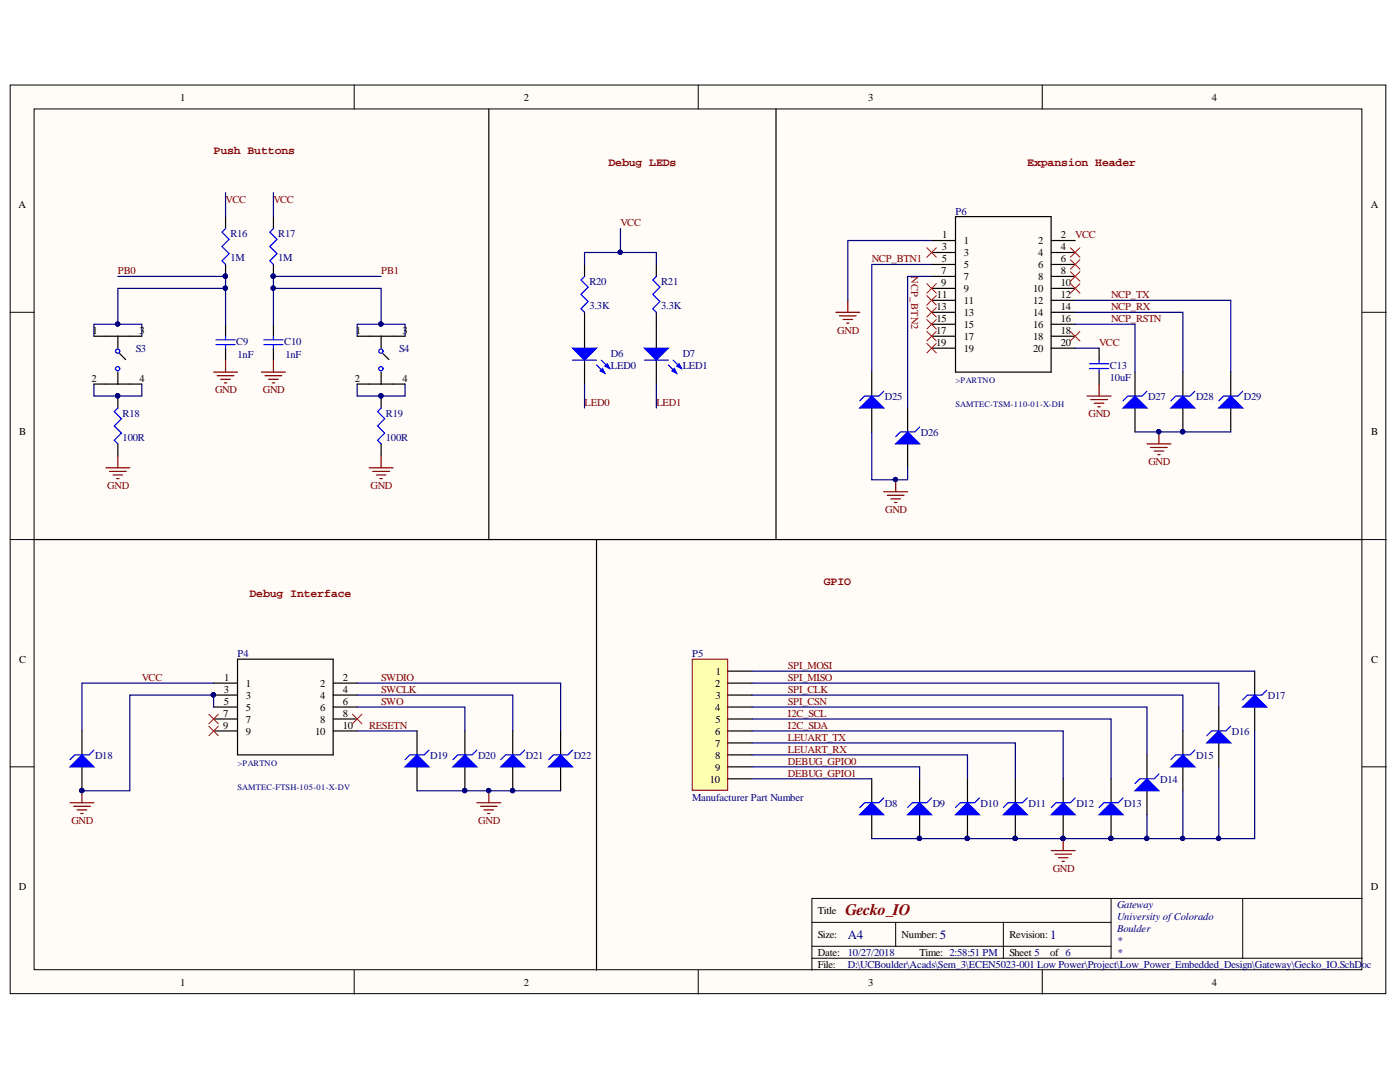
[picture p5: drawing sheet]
<svg xmlns="http://www.w3.org/2000/svg" width="279mm" height="216mm" viewBox="0 0 279 216" stroke-linecap="round" stroke-linejoin="round" font-family="sans-serif">
<defs><g id="words">
<text font-size="3.2" fill="#800000" x="168.7" y="182.5">Gecko_IO</text>
<g font-size="2.6" fill="#000080">
<text x="169.2" y="187.3">A4</text>
<text x="187.6" y="187.3">5</text>
<text x="209.6" y="187.3">1</text>
</g>
<g font-size="2.3" fill="#800000">
<text x="42.6" y="30.8">Push Buttons</text>
<text x="121.4" y="33.2">Debug LEDs</text>
<text x="205" y="33.2">Expansion Header</text>
<text x="49.8" y="119.1">Debug Interface</text>
<text x="164.4" y="116.7">GPIO</text>
</g>
<g font-size="2.1">
<text x="36" y="20.1">1</text>
<text x="104.6" y="20.1">2</text>
<text x="173.3" y="20.1">3</text>
<text x="241.9" y="20.1">4</text>
<text x="3.7" y="41.5">A</text>
<text x="273.6" y="41.5">A</text>
<text x="188" y="47.6">1</text>
<text x="211.7" y="47.6">2</text>
<text x="187.9" y="52.3">5</text>
<text x="187.9" y="50">3</text>
<text x="192.4" y="53.5">5</text>
<text x="192.4" y="51.2">3</text>
<text x="192.4" y="48.8">1</text>
<text x="207.2" y="53.5">6</text>
<text x="207.2" y="51.2">4</text>
<text x="207.2" y="48.8">2</text>
<text x="211.7" y="52.3">6</text>
<text x="211.7" y="50">4</text>
<text x="187" y="59.5">11</text>
<text x="187.8" y="57.1">9</text>
<text x="187.8" y="54.7">7</text>
<text x="192.4" y="58.3">9</text>
<text x="192.4" y="55.9">7</text>
<text x="206.2" y="58.3">10</text>
<text x="207.2" y="55.9">8</text>
<text x="211.7" y="59.5">12</text>
<text x="211.7" y="57.1">10</text>
<text x="211.7" y="54.7">8</text>
<text x="186.9" y="64.3">15</text>
<text x="186.9" y="61.9">13</text>
<text x="192.4" y="65.5">15</text>
<text x="192.4" y="63.1">13</text>
<text x="192.4" y="60.7">11</text>
<text x="206.2" y="65.5">16</text>
<text x="206.2" y="63.1">14</text>
<text x="206.2" y="60.7">12</text>
<text x="211.7" y="64.3">16</text>
<text x="211.7" y="61.9">14</text>
<text x="18.5" y="66.7">1</text>
<text x="27.8" y="66.7">3</text>
<text x="71" y="66.7">1</text>
<text x="80.4" y="66.7">3</text>
<text x="186.8" y="69.1">19</text>
<text x="186.8" y="66.7">17</text>
<text x="192.4" y="70.3">19</text>
<text x="192.4" y="67.9">17</text>
<text x="206.2" y="70.3">20</text>
<text x="206.2" y="67.9">18</text>
<text x="211.7" y="69.1">20</text>
<text x="211.7" y="66.7">18</text>
<text x="18.3" y="76.2">2</text>
<text x="27.8" y="76.2">4</text>
<text x="70.8" y="76.2">2</text>
<text x="80.4" y="76.2">4</text>
<text x="3.8" y="86.9">B</text>
<text x="273.7" y="86.9">B</text>
<text x="3.8" y="132.2">C</text>
<text x="44.7" y="135.9">1</text>
<text x="49.1" y="137.1">1</text>
<text x="63.9" y="137.1">2</text>
<text x="68.4" y="135.9">2</text>
<text x="142.7" y="137.1">2</text>
<text x="142.9" y="134.7">1</text>
<text x="273.7" y="132.2">C</text>
<text x="44.6" y="143">7</text>
<text x="44.7" y="140.7">5</text>
<text x="44.7" y="138.3">3</text>
<text x="49.1" y="141.9">5</text>
<text x="49.1" y="139.5">3</text>
<text x="63.9" y="141.9">6</text>
<text x="63.9" y="139.5">4</text>
<text x="68.4" y="143">8</text>
<text x="68.4" y="140.7">6</text>
<text x="68.4" y="138.3">4</text>
<text x="142.7" y="141.9">4</text>
<text x="142.8" y="139.5">3</text>
<text x="44.6" y="145.4">9</text>
<text x="49.1" y="146.6">9</text>
<text x="49.1" y="144.2">7</text>
<text x="62.9" y="146.6">10</text>
<text x="63.9" y="144.2">8</text>
<text x="68.4" y="145.4">10</text>
<text x="142.7" y="146.6">6</text>
<text x="142.7" y="149">7</text>
<text x="142.8" y="144.2">5</text>
<text x="142.7" y="151.4">8</text>
<text x="142.7" y="153.8">9</text>
<text x="141.7" y="156.2">10</text>
<text x="3.7" y="177.6">D</text>
<text x="273.6" y="177.6">D</text>
<text x="163.2" y="182.4">Title</text>
<text x="163.2" y="187.2">Size:</text>
<text x="163.2" y="190.8">Date:</text>
<text x="179.9" y="187.2">Number:</text>
<text x="183.5" y="190.8">Time: 2:58:51 PM</text>
<text x="201.4" y="187.2">Revision:</text>
<text x="201.4" y="190.8">Sheet 5</text>
<text x="209.6" y="190.8">of 6</text>
<text x="36" y="196.7">1</text>
<text x="104.6" y="196.7">2</text>
<text x="163.2" y="193.2">File:</text>
<text x="173.3" y="196.7">3</text>
<text x="241.9" y="196.7">4</text>
</g>
<g font-size="2.1" fill="#800000">
<text x="45" y="40.4">VCC</text>
<text x="54.6" y="40.4">VCC</text>
<text x="123.8" y="45.2">VCC</text>
<text x="214.6" y="47.6">VCC</text>
<text x="174" y="52.3">NCP_BTN1</text>
<text x="23.5" y="54.7">PB0</text>
<text x="76.1" y="54.7">PB1</text>
<text x="181.8" y="55.2" transform="rotate(90 181.8 55.2)">NCP_BTN2</text>
<text x="221.7" y="59.5">NCP_TX</text>
<text x="221.7" y="64.3">NCP_RSTN</text>
<text x="221.7" y="61.9">NCP_RX</text>
<text x="167.1" y="66.6">GND</text>
<text x="219.3" y="69.1">VCC</text>
<text x="42.9" y="78.5">GND</text>
<text x="52.5" y="78.5">GND</text>
<text x="116.7" y="81">LED0</text>
<text x="131" y="81">LED1</text>
<text x="217.2" y="83.3">GND</text>
<text x="229.2" y="92.8">GND</text>
<text x="21.4" y="97.6">GND</text>
<text x="74" y="97.6">GND</text>
<text x="176.6" y="102.4">GND</text>
<text x="28.3" y="135.9">VCC</text>
<text x="76.1" y="135.9">SWDIO</text>
<text x="157.3" y="133.5">SPI_MOSI</text>
<text x="157.3" y="135.9">SPI_MISO</text>
<text x="76.1" y="138.3">SWCLK</text>
<text x="76.1" y="140.7">SWO</text>
<text x="157.3" y="138.3">SPI_CLK</text>
<text x="157.3" y="140.7">SPI_CSN</text>
<text x="157.3" y="143">I2C_SCL</text>
<text x="73.7" y="145.4">RESETN</text>
<text x="157.3" y="145.4">I2C_SDA</text>
<text x="157.3" y="147.8">LEUART_TX</text>
<text x="157.3" y="150.2">LEUART_RX</text>
<text x="157.3" y="152.6">DEBUG_GPIO0</text>
<text x="157.3" y="155">DEBUG_GPIO1</text>
<text x="14.3" y="164.4">GND</text>
<text x="95.5" y="164.4">GND</text>
<text x="210.1" y="174">GND</text>
</g>
<g font-size="2.1" fill="#000080">
<text x="46" y="47.3">R16</text>
<text x="55.5" y="47.3">R17</text>
<text x="190.7" y="42.8">P6</text>
<text x="46" y="52.1">1M</text>
<text x="55.5" y="52.1">1M</text>
<text x="117.6" y="56.9">R20</text>
<text x="131.9" y="56.9">R21</text>
<text x="117.6" y="61.7">3.3K</text>
<text x="131.9" y="61.7">3.3K</text>
<text x="27.1" y="70.3">S3</text>
<text x="47.2" y="68.8">C9</text>
<text x="47.4" y="71.4">1nF</text>
<text x="56.7" y="68.8">C10</text>
<text x="57" y="71.4">1nF</text>
<text x="79.6" y="70.3">S4</text>
<text x="121.9" y="71.2">D6</text>
<text x="136.2" y="71.2">D7</text>
<text x="121.9" y="73.6">LED0</text>
<text x="136.2" y="73.6">LED1</text>
<text x="221.5" y="76">10uF</text>
<text x="221.5" y="73.6">C13</text>
<text x="24.5" y="83.1">R18</text>
<text x="77" y="83.1">R19</text>
<text x="176.6" y="79.8">D25</text>
<text x="229.1" y="79.8">D27</text>
<text x="238.7" y="79.8">D28</text>
<text x="248.2" y="79.8">D29</text>
<text x="24.5" y="87.9">100R</text>
<text x="77" y="87.9">100R</text>
<text x="183.8" y="87">D26</text>
<text x="47.4" y="131.1">P4</text>
<text x="138.2" y="131.1">P5</text>
<text x="253" y="139.5">D17</text>
<text x="245.9" y="146.6">D16</text>
<text x="19" y="151.4">D18</text>
<text x="85.9" y="151.4">D19</text>
<text x="95.4" y="151.4">D20</text>
<text x="105" y="151.4">D21</text>
<text x="114.5" y="151.4">D22</text>
<text x="238.7" y="151.4">D15</text>
<text x="138.2" y="159.8">Manufacturer Part Number</text>
<text x="176.6" y="160.9">D8</text>
<text x="186.2" y="160.9">D9</text>
<text x="195.7" y="160.9">D10</text>
<text x="205.3" y="160.9">D11</text>
<text x="214.8" y="160.9">D12</text>
<text x="224.4" y="160.9">D13</text>
<text x="231.5" y="156.2">D14</text>
<text x="222.9" y="181.2">Gateway</text>
<text x="222.9" y="183.6">University ofColorado</text>
<text x="169.2" y="190.8">10/27/2018</text>
<text x="222.9" y="186">Boulder</text>
<text x="222.9" y="188.4">*</text>
<text x="222.9" y="190.8">*</text>
<text x="169.2" y="193.2">D:\UCBoulder\Acads\Sem_3\ECEN5023-001 Low Power\Project\Low_Power_Embedded_Design\Gateway\Gecko_IO.SchDoc</text>
</g>
<g font-size="1.7" fill="#000080">
<text x="190.7" y="76.5">&gt;PARTNO</text>
<text x="190.7" y="81.3">SAMTEC-TSM-110-01-X-DH</text>
<text x="47.4" y="152.8">&gt;PARTNO</text>
<text x="47.4" y="157.6">SAMTEC-FTSH-105-01-X-DV</text>
</g>
</g></defs>
<g fill="#fffcf8" stroke="#000" stroke-width=".2">
<path d="M2 17h274.6v181.3h-274.6z"/>
<path d="M6.8 21.7h265v171.8h-265z"/>
</g>
<g fill="none" stroke="#000" stroke-width=".2">
<path d="M70.7 17v4.7M139.3 17v4.7M208 17v4.7M2 62.3h4.8M271.9 62.3h4.8M2 107.7h4.8M271.9 107.7h4.8M2 153h4.8M271.9 153h4.8M221.7 179.3v11.9M248 179.3h-86v14.3M271.9 179.3h-23.9v11.9"/>
<path d="M70.7 193.6v4.8M139.3 193.6v4.8M162 184h59.7M162 191.2h109.9M162 188.8h59.7M178.8 184v4.8M200.2 184v7.2M208 193.6v4.8"/>
</g>
<path d="M138.2 131.5h7v26.2h-7z" fill="#ffffb0" stroke="#800000" stroke-width=".2"/>
<g fill="none" stroke="#000" stroke-width=".24">
<path d="M45 43.2v2.4M45 52.8v2.4M54.6 43.2v2.4M54.6 52.8v2.4M23.5 79v2.4M45 64.7v2.4M45 69.5v2.4M54.6 64.7v2.4M54.6 69.5v2.4M76.1 79v2.4M116.7 64.7v4.8M116.7 71.9v4.7"/>
<path d="M23.5 88.6v2.4M76.1 88.6v2.4M145.3 133.9h4.8M145.3 136.3h4.8M145.3 138.7h4.8M145.3 141.1h4.8M145.3 143.5h4.8M145.3 145.9h4.8M145.3 148.2h4.8M145.3 150.6h4.8M145.3 153h4.8M145.3 155.4h4.8"/>
</g>
<g fill="#000080" stroke="#000080" stroke-width=".2">
<circle cx="23.5" cy="79" r=".43"/>
<circle cx="76" cy="79" r=".43"/>
<circle cx="45" cy="55.1" r=".43"/>
<circle cx="54.5" cy="55.1" r=".43"/>
</g>
<path d="M45 45.6l-.7 .7 1.4 1.5-1.4 1.4 1.4 1.4-1.4 1.5 .7 .7M54.6 45.6l-.7 .7 1.4 1.5-1.4 1.4 1.4 1.4-1.4 1.5 .7 .7M43.1 67.8h3.8M43.1 68.8h3.8M45 67.1v.7M45 68.8v.7M52.7 67.8h3.8M52.7 68.8h3.8M54.6 67.1v.7M54.6 68.8v.7M23.5 81.4l-.7 .7 1.4 1.5-1.4 1.4 1.4 1.4-1.4 1.5 .7 .7M76.1 81.4l-.8 .7 1.5 1.5-1.5 1.4 1.5 1.4-1.5 1.5 .8 .7" fill="none" stroke="#00f" stroke-width=".24"/>
<g fill="none" stroke="#800000" stroke-width=".24">
<path d="M42.6 74.3h4.8M43.3 75h3.4M44.1 75.7h1.9M44.8 76.4h.5M45 71.9v2.4M52.2 74.3h4.8M52.9 75h3.3M53.6 75.7h1.9M54.3 76.4h.5M54.6 71.9v2.4M21.1 93.3h4.8M21.8 94.1h3.4"/>
<path d="M22.6 94.8h1.9M23.3 95.5h.5M23.5 91v2.3M73.7 93.3h4.7M74.4 94.1h3.3M75.1 94.8h1.9M75.8 95.5h.5M76.1 91v2.3"/>
</g>
<path d="M114.3 69.5h4.7l-2.3 2.4z" fill="#00f"/>
<path d="M114.3 69.5h4.7l-2.3 2.4zM119 72.8l1.7 1.7M120 71.9l1.7 1.6" fill="none" stroke="#00f" stroke-width=".24"/>
<path d="M119.8 74l.4-.5 .5 1z" fill="#00f"/>
<path d="M119.8 74l.4-.5 .5 1z" fill="none" stroke="#00f" stroke-width=".24"/>
<path d="M120.7 73.1l.5-.5 .5 .9z" fill="#00f"/>
<path d="M114.3 71.9h4.7M120.7 73.1l.5-.5 .5 .9z" fill="none" stroke="#00f" stroke-width=".24"/>
<path d="M131 64.7v4.8M131 71.9v4.7" fill="none" stroke="#000" stroke-width=".24"/>
<path d="M128.6 69.5h4.8l-2.4 2.4z" fill="#00f"/>
<path d="M128.6 69.5h4.8l-2.4 2.4zM133.4 72.8l1.6 1.7M134.3 71.9l1.7 1.6" fill="none" stroke="#00f" stroke-width=".24"/>
<path d="M134.1 74l.5-.5 .4 1z" fill="#00f"/>
<path d="M134.1 74l.5-.5 .4 1z" fill="none" stroke="#00f" stroke-width=".24"/>
<path d="M135 73.1l.5-.5 .5 .9z" fill="#00f"/>
<path d="M116.7 55.2l-.8 .7 1.5 1.4-1.5 1.4 1.5 1.5-1.5 1.4 .8 .7M131 55.2l-.7 .7 1.4 1.4-1.4 1.4 1.4 1.5-1.4 1.4 .7 .7M128.6 71.9h4.8M135 73.1l.5-.5 .5 .9z" fill="none" stroke="#00f" stroke-width=".24"/>
<g fill="none" stroke="#000" stroke-width=".24">
<path d="M97.6 21.7v86h-90.8M116.7 52.8v2.4M131 52.8v2.4M185.9 59.9h4.8M185.9 57.5h4.8M185.9 55.2h4.8M185.9 52.8h4.8M185.9 50.4h4.8M185.9 48h4.8M190.7 43.2h19.1v31.1h-19.1zM209.8 59.9h4.8M209.8 57.5h4.8"/>
<path d="M209.8 55.2h4.8M209.8 52.8h4.8M209.8 50.4h4.8M209.8 48h4.8M116.7 62.3v2.4M131 62.3v2.4M185.9 69.5h4.8M185.9 67.1h4.8M185.9 64.7h4.8M185.9 62.3h4.8M209.8 69.5h4.8M209.8 67.1h4.8"/>
<path d="M209.8 64.7h4.8M209.8 62.3h4.8M102.3 107.7h169.6M119 107.7v85.9M183.5 155.4v4.8M183.5 162.6v4.7"/>
</g>
<path d="M169.2 59.9v2.4M166.8 62.3h4.8M167.5 63h3.4M168.2 63.7h2M169 64.5h.4" fill="none" stroke="#800000" stroke-width=".24"/>
<circle cx="183.5" cy="167.3" r=".43" fill="#000080" stroke="#000080" stroke-width=".2"/>
<path d="M181.1 162.6l2.4-2.4 2.4 2.4z" fill="#00f"/>
<path d="M185.9 159.2l-.9 1h-2.9l-1 .9M181.1 162.6l2.4-2.4 2.4 2.4z" fill="none" stroke="#00f" stroke-width=".24"/>
<g fill="#000080" stroke="#000080" stroke-width=".2">
<circle cx="183.5" cy="167.3" r=".43"/>
<circle cx="193" cy="167.3" r=".43"/>
</g>
<path d="M193.1 155.4v4.8M193.1 162.6v4.7" fill="none" stroke="#000" stroke-width=".24"/>
<path d="M190.7 162.6l2.4-2.4 2.4 2.4z" fill="#00f"/>
<path d="M195.5 159.2l-1 1h-2.9l-.9 .9M190.7 162.6l2.4-2.4 2.4 2.4z" fill="none" stroke="#00f" stroke-width=".24"/>
<g fill="#000080" stroke="#000080" stroke-width=".2">
<circle cx="193" cy="167.3" r=".43"/>
<circle cx="202.6" cy="167.3" r=".43"/>
</g>
<path d="M202.6 155.4v4.8M202.6 162.6v4.7" fill="none" stroke="#000" stroke-width=".24"/>
<path d="M200.2 162.6l2.4-2.4 2.4 2.4z" fill="#00f"/>
<path d="M205 159.2l-.9 1h-2.9l-1 .9M200.2 162.6l2.4-2.4 2.4 2.4z" fill="none" stroke="#00f" stroke-width=".24"/>
<g fill="#000080" stroke="#000080" stroke-width=".2">
<circle cx="202.6" cy="167.3" r=".43"/>
<circle cx="212.1" cy="167.3" r=".43"/>
</g>
<path d="M212.2 155.4v4.8M212.2 162.6v4.7" fill="none" stroke="#000" stroke-width=".24"/>
<path d="M209.8 162.6l2.4-2.4 2.4 2.4z" fill="#00f"/>
<path d="M214.6 159.2l-1 1h-2.8l-1 .9M209.8 162.6l2.4-2.4 2.4 2.4z" fill="none" stroke="#00f" stroke-width=".24"/>
<g fill="#000080" stroke="#000080" stroke-width=".2">
<circle cx="212.1" cy="167.3" r=".43"/>
<circle cx="221.7" cy="167.3" r=".43"/>
</g>
<path d="M221.7 155.4v4.8M221.7 162.6v4.7" fill="none" stroke="#000" stroke-width=".24"/>
<path d="M219.3 162.6l2.4-2.4 2.4 2.4z" fill="#00f"/>
<path d="M224.1 159.2l-.9 1h-2.9l-1 .9M219.3 162.6l2.4-2.4 2.4 2.4z" fill="none" stroke="#00f" stroke-width=".24"/>
<circle cx="221.7" cy="167.3" r=".43" fill="#000080" stroke="#000080" stroke-width=".2"/>
<path d="M228.9 150.6v4.8M228.9 157.8v4.8" fill="none" stroke="#000" stroke-width=".24"/>
<path d="M226.5 157.8l2.4-2.4 2.4 2.4z" fill="#00f"/>
<path d="M226.5 157.8l2.4-2.4 2.4 2.4zM231.3 154.4l-1 1h-2.8l-1 1" fill="none" stroke="#00f" stroke-width=".24"/>
<path d="M236.1 145.9v4.7M236.1 153v4.8" fill="none" stroke="#000" stroke-width=".24"/>
<path d="M233.7 153l2.4-2.4 2.4 2.4z" fill="#00f"/>
<path d="M233.7 153l2.4-2.4 2.4 2.4zM238.5 149.7l-1 .9h-2.9l-.9 1" fill="none" stroke="#00f" stroke-width=".24"/>
<path d="M243.2 141.1v4.8M243.2 148.2v4.8" fill="none" stroke="#000" stroke-width=".24"/>
<path d="M240.8 148.2l2.4-2.3 2.4 2.3z" fill="#00f"/>
<path d="M240.8 148.2l2.4-2.3 2.4 2.3zM245.6 144.9l-.9 1h-2.9l-1 .9" fill="none" stroke="#00f" stroke-width=".24"/>
<path d="M250.4 133.9v4.8M250.4 141.1v4.8" fill="none" stroke="#000" stroke-width=".24"/>
<path d="M248 141.1l2.4-2.4 2.4 2.4z" fill="#00f"/>
<path d="M252.8 137.7l-1 1h-2.8l-1 .9M248 141.1l2.4-2.4 2.4 2.4z" fill="none" stroke="#00f" stroke-width=".24"/>
<path d="M174 155.4v4.8M174 162.6v4.7" fill="none" stroke="#000" stroke-width=".24"/>
<path d="M171.6 162.6l2.4-2.4 2.4 2.4z" fill="#00f"/>
<path d="M176.4 159.2l-1 1h-2.9l-.9 .9M171.6 162.6l2.4-2.4 2.4 2.4z" fill="none" stroke="#00f" stroke-width=".24"/>
<g fill="none" stroke="#f00" stroke-width=".2">
<path d="M185 49.4l1.9 1.9M185 56.6l1.9 1.9M185 59l1.9 1.9M186.9 49.4l-1.9 1.9M186.9 56.6l-1.9 1.9M186.9 59l-1.9 1.9M213.6 56.6l1.9 1.9M213.6 54.2l1.9 1.9M213.6 51.8l1.9 1.9M213.6 49.4l1.9 1.9M215.5 56.6l-1.9 1.9M215.5 54.2l-1.9 1.9"/>
<path d="M215.5 51.8l-1.9 1.9M215.5 49.4l-1.9 1.9M185 61.4l1.9 1.9M185 63.7l1.9 2M185 66.1l1.9 1.9M185 68.5l1.9 1.9M186.9 61.4l-1.9 1.9M186.9 63.7l-1.9 2M186.9 66.1l-1.9 1.9M186.9 68.5l-1.9 1.9"/>
</g>
<path d="M154.9 21.7v86M226.5 74.3v4.7M226.5 81.4v4.8" fill="none" stroke="#000" stroke-width=".24"/>
<path d="M224.1 81.4l2.4-2.4 2.4 2.4z" fill="#00f"/>
<path d="M228.9 78.1l-1 .9h-2.8l-1 1M224.1 81.4l2.4-2.4 2.4 2.4z" fill="none" stroke="#00f" stroke-width=".24"/>
<path d="M236.1 74.3v4.7M236.1 81.4v4.8" fill="none" stroke="#000" stroke-width=".24"/>
<circle cx="236" cy="86.1" r=".43" fill="#000080" stroke="#000080" stroke-width=".2"/>
<path d="M233.7 81.4l2.4-2.4 2.4 2.4z" fill="#00f"/>
<path d="M238.5 78.1l-1 .9h-2.9l-.9 1M233.7 81.4l2.4-2.4 2.4 2.4z" fill="none" stroke="#00f" stroke-width=".24"/>
<circle cx="236" cy="86.1" r=".43" fill="#000080" stroke="#000080" stroke-width=".2"/>
<path d="M245.6 74.3v4.7M245.6 81.4v4.8" fill="none" stroke="#000" stroke-width=".24"/>
<path d="M243.2 81.4l2.4-2.4 2.4 2.4z" fill="#00f"/>
<path d="M248 78.1l-.9 .9h-2.9l-1 1M243.2 81.4l2.4-2.4 2.4 2.4z" fill="none" stroke="#00f" stroke-width=".24"/>
<path d="M228.9 88.6h4.8M229.6 89.3h3.4M230.3 90h1.9M231.1 90.7h.4M231.3 86.2v2.4" fill="none" stroke="#800000" stroke-width=".24"/>
<circle cx="231.2" cy="86.1" r=".43" fill="#000080" stroke="#000080" stroke-width=".2"/>
<path d="M174 74.3v4.7M174 81.4v4.8M97.6 107.7h4.7" fill="none" stroke="#000" stroke-width=".24"/>
<path d="M171.6 81.4l2.4-2.4 2.4 2.4z" fill="#00f"/>
<path d="M176.4 78.1l-1 .9h-2.9l-.9 1M171.6 81.4l2.4-2.4 2.4 2.4z" fill="none" stroke="#00f" stroke-width=".24"/>
<path d="M181.1 81.4v4.8M181.1 88.6v4.7" fill="none" stroke="#000" stroke-width=".24"/>
<path d="M178.8 88.6l2.3-2.4 2.4 2.4z" fill="#00f"/>
<g fill="none" stroke="#00f" stroke-width=".24">
<path d="M217.4 73.5h3.9M217.4 72.6h3.9M219.3 71.9v.7M219.3 73.5v.8M178.8 88.6l2.3-2.4 2.4 2.4zM183.5 85.2l-.9 1h-2.9l-.9 .9"/>
<circle cx="23.5" cy="70.1" r=".42"/>
<circle cx="23.5" cy="73.6" r=".42"/>
<circle cx="76" cy="70.1" r=".42"/>
<circle cx="76" cy="73.6" r=".42"/>
</g>
<g fill="none" stroke="#800000" stroke-width=".24">
<path d="M217 79h4.7M217.7 79.7h3.3M219.3 76.6v2.4M176.4 98.1h4.7M177.1 98.8h3.3M177.8 99.6h1.9M178.8 95.7v2.4M218.4 80.5h1.9M219.1 81.2h.5M178.5 100.3h.5M209.8 169.7h4.8M210.5 170.4h3.4"/>
<path d="M211.2 171.2h1.9M211.9 171.9h.5M212.2 167.3v2.4"/>
</g>
<g fill="#000080" stroke="#000080" stroke-width=".2">
<circle cx="178.7" cy="95.7" r=".43"/>
<circle cx="23.5" cy="79" r=".43"/>
<circle cx="76" cy="79" r=".43"/>
<circle cx="76" cy="64.7" r=".43"/>
<circle cx="54.5" cy="57.5" r=".43"/>
<circle cx="23.5" cy="64.7" r=".43"/>
<circle cx="45" cy="57.5" r=".43"/>
<circle cx="54.5" cy="55.1" r=".43"/>
<circle cx="45" cy="55.1" r=".43"/>
<circle cx="123.8" cy="50.3" r=".43"/>
<circle cx="228.9" cy="167.3" r=".43"/>
<circle cx="221.7" cy="167.3" r=".43"/>
<circle cx="212.1" cy="167.3" r=".43"/>
<circle cx="202.6" cy="167.3" r=".43"/>
<circle cx="193" cy="167.3" r=".43"/>
<circle cx="183.5" cy="167.3" r=".43"/>
<circle cx="236" cy="167.3" r=".43"/>
<circle cx="243.2" cy="167.3" r=".43"/>
<circle cx="231.2" cy="86.1" r=".43"/>
<circle cx="236" cy="86.1" r=".43"/>
<circle cx="16.3" cy="157.7" r=".43"/>
</g>
<g fill="none" stroke="#000" stroke-width=".24">
<path d="M18.7 67.1h9.6M18.7 76.6h9.6M23.5 67.1v2.4M23.5 74.3v2.3M23.9 70.6l1.2 1.1M71.3 67.1h9.5M71.3 76.6h9.5M76.1 67.1v2.4M76.1 74.3v2.3M76.4 70.6l1.2 1.1M219.3 69.5v2.4M219.3 74.3v2.3"/>
<path d="M16.4 145.9v4.7M16.4 153v4.8"/>
</g>
<path d="M213.6 66.1l1.9 1.9M215.5 66.1l-1.9 1.9" fill="none" stroke="#f00" stroke-width=".2"/>
<g fill="none" stroke="#000080" stroke-width=".24">
<path d="M45 38.4v4.8M54.6 38.4v4.8M23.5 55.2h21.5v2.3M76.1 55.2h-21.5v2.3M116.7 52.8v-2.4h14.3v2.4M123.8 45.6v4.8M185.9 48h-16.7v11.9M185.9 52.8h-11.9v21.5M185.9 55.2h-4.8v26.2M214.6 59.9h31v14.4M18.7 76.6v2.4h9.6v-2.4M18.7 67.1v-2.4h9.6v2.4"/>
<path d="M23.5 64.7v-7.2h21.5v7.2M54.6 64.7v-7.2h21.5v7.2M71.3 76.6v2.4h9.5v-2.4M71.3 67.1v-2.4h9.5v2.4M116.7 76.6v4.8M131 76.6v4.8M214.6 64.7h11.9v9.6M214.6 62.3h21.5v12M214.6 69.5h4.7M174 86.2v9.5h7.1v-2.4M226.5 86.2h19.1M150.1 136.3h93.1v4.8"/>
<path d="M150.1 138.7h86v7.2M150.1 133.9h100.3M150.1 141.1h78.8v9.5M150.1 143.5h71.6v11.9M150.1 145.9h62.1v9.5M150.1 148.2h52.5v7.2M150.1 150.6h43v4.8M150.1 153h33.4v2.4M150.1 155.4h23.9M236.1 157.8v9.5h-7.2M243.2 153v14.3h-7.1M250.4 145.9v21.4h-7.2"/>
<path d="M228.9 162.6v4.7h-54.9"/>
</g>
<path d="M14 153l2.4-2.4 2.3 2.4z" fill="#00f"/>
<path d="M14 153l2.4-2.4 2.3 2.4zM18.7 149.7l-.9 .9h-2.9l-.9 1" fill="none" stroke="#00f" stroke-width=".24"/>
<circle cx="16.3" cy="157.7" r=".43" fill="#000080" stroke="#000080" stroke-width=".2"/>
<path d="M83.2 145.9v4.7M83.2 153v4.8" fill="none" stroke="#000" stroke-width=".24"/>
<path d="M80.8 153l2.4-2.4 2.4 2.4z" fill="#00f"/>
<path d="M80.8 153l2.4-2.4 2.4 2.4zM85.6 149.7l-.9 .9h-2.9l-1 1" fill="none" stroke="#00f" stroke-width=".24"/>
<path d="M92.8 145.9v4.7M92.8 153v4.8" fill="none" stroke="#000" stroke-width=".24"/>
<circle cx="92.7" cy="157.7" r=".43" fill="#000080" stroke="#000080" stroke-width=".2"/>
<path d="M90.4 153l2.4-2.4 2.4 2.4z" fill="#00f"/>
<path d="M90.4 153l2.4-2.4 2.4 2.4zM95.2 149.7l-1 .9h-2.9l-.9 1" fill="none" stroke="#00f" stroke-width=".24"/>
<g fill="#000080" stroke="#000080" stroke-width=".2">
<circle cx="92.7" cy="157.7" r=".43"/>
<circle cx="102.3" cy="157.7" r=".43"/>
</g>
<path d="M102.3 145.9v4.7M102.3 153v4.8" fill="none" stroke="#000" stroke-width=".24"/>
<path d="M99.9 153l2.4-2.4 2.4 2.4z" fill="#00f"/>
<path d="M99.9 153l2.4-2.4 2.4 2.4zM104.7 149.7l-.9 .9h-2.9l-1 1" fill="none" stroke="#00f" stroke-width=".24"/>
<circle cx="102.3" cy="157.7" r=".43" fill="#000080" stroke="#000080" stroke-width=".2"/>
<path d="M111.9 145.9v4.7M111.9 153v4.8" fill="none" stroke="#000" stroke-width=".24"/>
<path d="M109.5 153l2.4-2.4 2.4 2.4z" fill="#00f"/>
<path d="M109.5 153l2.4-2.4 2.4 2.4zM114.3 149.7l-1 .9h-2.9l-.9 1" fill="none" stroke="#00f" stroke-width=".24"/>
<path d="M42.6 138.7h4.8M42.6 136.3h4.8M47.4 131.5h19.1v19.1h-19.1zM66.5 138.7h4.8M66.5 136.3h4.8M42.6 145.9h4.8M42.6 143.5h4.8M42.6 141.1h4.8M66.5 145.9h4.8M66.5 143.5h4.8M66.5 141.1h4.8" fill="none" stroke="#000" stroke-width=".24"/>
<g fill="#000080" stroke="#000080" stroke-width=".2">
<circle cx="42.6" cy="138.6" r=".43"/>
<circle cx="16.3" cy="157.7" r=".43"/>
<circle cx="97.5" cy="157.7" r=".43"/>
<circle cx="92.7" cy="157.7" r=".43"/>
<circle cx="102.3" cy="157.7" r=".43"/>
</g>
<path d="M16.4 157.8v2.4M97.6 157.8v2.4M14 160.2h4.7M14.7 160.9h3.3M15.4 161.6h1.9M16.1 162.3h.5M95.2 160.2h4.7M95.9 160.9h3.3M96.6 161.6h1.9M97.3 162.3h.5" fill="none" stroke="#800000" stroke-width=".24"/>
<path d="M41.7 142.5l1.9 1.9M41.7 144.9l1.9 1.9M43.6 142.5l-1.9 1.9M43.6 144.9l-1.9 1.9M70.3 142.5l1.9 1.9M72.2 142.5l-1.9 1.9" fill="none" stroke="#f00" stroke-width=".2"/>
<path d="M42.6 136.3h-26.2v9.6M71.3 138.7h31v7.2M71.3 136.3h40.6v9.6M42.6 141.1v-2.4h-16.7v19.1h-9.5M71.3 141.1h21.5v4.8M71.3 145.9h11.9M83.2 157.8h28.7" fill="none" stroke="#000080" stroke-width=".24"/>
<use href="#words"/>
</svg>
